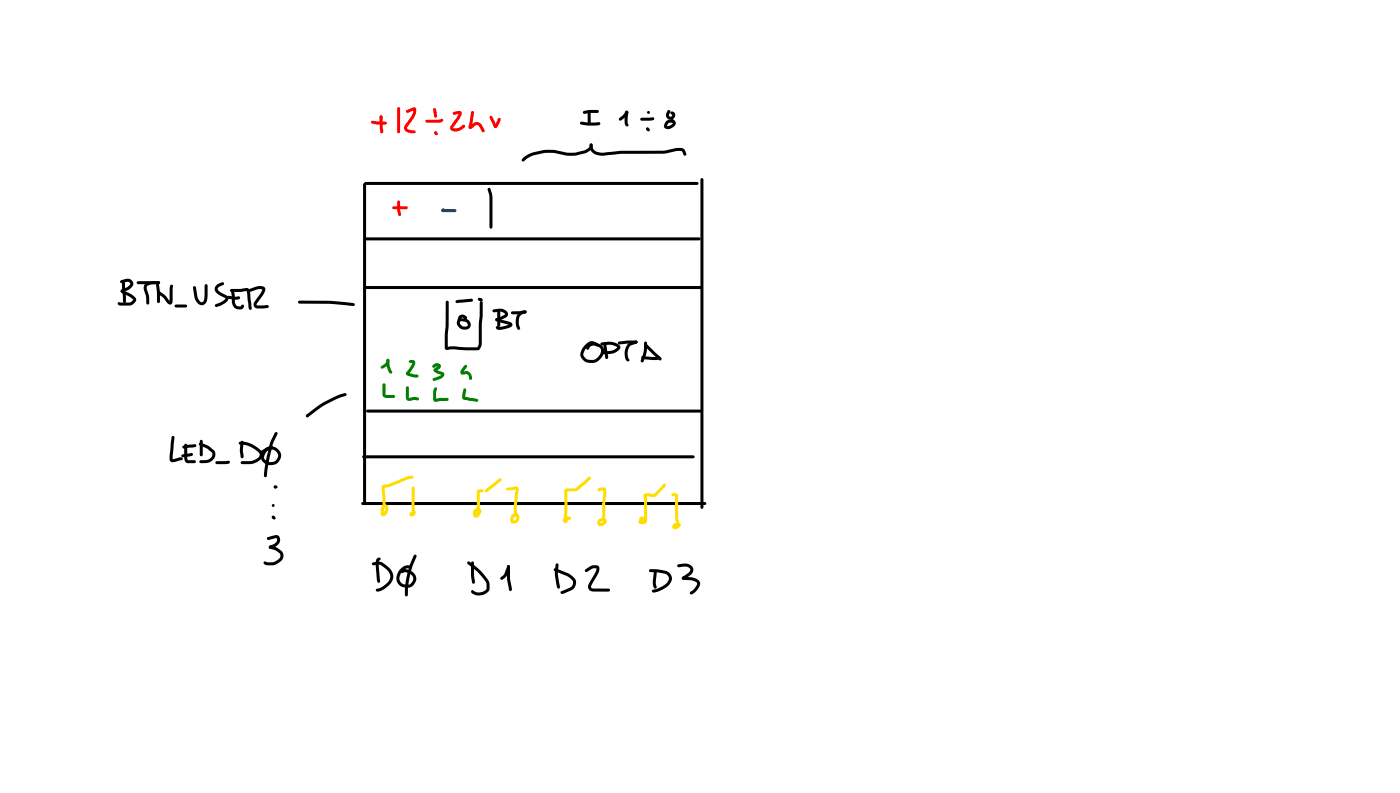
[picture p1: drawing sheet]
<svg xmlns="http://www.w3.org/2000/svg" width="337mm" height="190mm" viewBox="0 0 337 190" stroke-linecap="round" stroke-linejoin="round" font-family="sans-serif">
<g fill="#000">
<path d="M87.6 43.8l80-.1 .3 .4-.3 .3h-79.7l-.4-.3z" fill-rule="evenodd"/>
<path d="M87.6 57.1l80.5-.1 .3 .4-.3 .4h-80.2l-.4-.4z" fill-rule="evenodd"/>
<path d="M87.4 44l.2-.1 .4 .4v76.2l-.4 .4-.3-.4z" fill-rule="evenodd"/>
<path d="M168.5 42.9l.2-.1 .4 .3v78.8l-.4 .4-.3-.4z" fill-rule="evenodd"/>
<path d="M87.6 68.8l80.9-.1 .4 .4-.4 .3h-80.6l-.4-.3z" fill-rule="evenodd"/>
<path d="M115.3 71.7l.3-.1 .3 .3-.5 .5-.2-.4z" fill-rule="evenodd"/>
<path d="M115 71.6l.7 .1 .2 .3-.1 .3-.7-.1-.2-.3z" fill-rule="evenodd"/>
<path d="M88.1 98.5l80.2-.1 .4 .4-.4 .3h-80l-.3-.3z" fill-rule="evenodd"/>
<path d="M87.2 109.5l79.4-.1 .4 .3-.4 .4h-79.2l-.2-.1z" fill-rule="evenodd"/>
<path d="M86.9 120.7l82.5-.1 .4 .4-.4 .3h-82.2l-.4-.3z" fill-rule="evenodd"/>
<circle cx="115.7" cy="72.1" r=".36"/>
</g>
<g fill="#000">
<path d="M107.3 72.3h.5l.1 .3-.3 11-.2-.2 1.7-.2 5.7 .2 .3-.8 .2-9.9 .4-.4 .4 .4-.3 9.7a1.51 1.51 0 0 1-1 1.8l-5.7-.3-1.5 .2a.53 .53 0 0 1-.7-.5zM110.4 75.9l.5-.3h.5l.7 .4 .2 .3-.4 .4-.6-.4-.4 .1-.3 1.3a1.06 1.06 0 0 0 .8 .8 1.06 1.06 0 0 0 1-.5l-.4-.6-1.5-.3-.3-.3 .3-.4 1.4 .2a1.36 1.36 0 0 1 1.2 1.7 1.36 1.36 0 0 1-1.9 .8 1.75 1.75 0 0 1-1.4-1.8zM109.6 72.2l.6-.2 3.2-.3 .3 .4-.3 .4-3.6 .3-.2-.1zM118.5 74.4l1.3-.2a1.72 1.72 0 0 1 2.3 1.6l-.4 .4-1.5 .8-.7 .2-.3-.1v-.5l2.2-1.1a.99 .99 0 0 0-1-.6l-1.7 .1-.2-.1zM119.2 76.6l.2-.2 3.1 .9a.69 .69 0 0 1 .7 .6 .69 .69 0 0 1-.6 .8l-1.8 .5h-1.2a.47 .47 0 0 1-.3-.4 .47 .47 0 0 1 .2-.5l.7 .2 2.3-.6v.2l-3.1-.9-.3-.2zM119.6 74.7l.3-.1 .4 .3v3.3l-.4 .4-.4-.4zM122.9 74.9l2.7-.3a.57 .57 0 0 1 .6 0 .57 .57 0 0 1 .3 .6l-1.4 .3h-1.9l-.3-.1zM124.7 75.3l.6-.5 .9-.2 .4 .3-.2 .4-1.1 .4-.5 .6a3.4 3.4 0 0 0 .2 2.4l-.1 .4-.2 .2a2.79 2.79 0 0 1-.6-3.2zM126 74.7l.2-.1 .3 .1v.5l-.3 .1-.3-.2zM140.7 82.8l.8-.6 .8-.3 .7 .2 .7 .5 .2 .3-.4 .3-1-.5a2.7 2.7 0 0 0-2.2 2.8 2.25 2.25 0 0 0 2.8 .8 2.25 2.25 0 0 0 1.3-2.5l-.9-.6a1.32 1.32 0 0 0-2 .8 .53 .53 0 0 1-.6-.4 .53 .53 0 0 1 .3-.6 2.45 2.45 0 0 1 3.5 0 2.45 2.45 0 0 1-.9 3.7 2.65 2.65 0 0 1-4.3-1.7l.4-1.1zM144.4 82.4l1.7-.3a2.62 2.62 0 0 1 3 1.4l-.5 .7a3.6 3.6 0 0 1-2.3 .9h-1.2l-.3-.4 .3-.3 2.3-.3 1-.7-1.7-.6-2 .2-.3-.1zM145.1 82.4l.3-.1 .3 .3 .5 3.3-.4 .4-.3-.4-.5-3.2z"/>
<path d="M148.6 82.2l2.3-.4h2l.4 .4-.4 .3-4 .3-.3-.1zM151 82.6l1.7-.7h.5l.1 .3-.2 .3-1.3 .4a2.3 2.3 0 0 0-.8 3l.3 .6a.54 .54 0 0 1-.6 .2 .54 .54 0 0 1-.4-.5v-.1a3.8 3.8 0 0 1 .7-3.5zM154.2 85.6l4.3 .1 .3 .3-.3 .4-1.7 .1-2.3-.2-.4-.4zM154.9 82.6h.5l3.3 3.1 .4 .6-.2 .2-.2 .1-.3-.1-1.2-1.2-2.3-2.2zM154.9 82.1h.5l.1 .3v1.7l-.8 2.7-.3 .3-.3-.1-.1-.3 .7-2.2z"/>
<circle cx="119.4" cy="76.8" r=".36"/>
<circle cx="152.9" cy="82.2" r=".37"/>
</g>
<g fill="#008000">
<path d="M92.1 92.2l.2-.1 .4 .3v2.4l2 .1 .3 .3-.3 .4h-1.3a1.11 1.11 0 0 1-1.4-.8z"/>
<path d="M97.7 92.9l.2-.1 .4 .3v2.5l1.1-.2a1.14 1.14 0 0 1 1.3 .4l-.3 .4-.8-.1-.7 .1a.87 .87 0 0 1-1.3-.8z"/>
<path d="M104.5 93.1h.5l.1 .3-.3 .9v1.6l-.1-.1 1.1-.2h1.7l.3 .1v.5l-3 .3-.5-.1-.2-.5v-1.6z"/>
<path d="M111.5 93.4h.5l.1 .2-.3 2-.1-.3 2.2 .4 1 .2 .1 .3-.4 .3-3.1-.4a.86 .86 0 0 1-.4-1.3z"/>
<path d="M93 86.3a.53 .53 0 0 1 .6 .2 .53 .53 0 0 1-.1 .7l-.3 .5-.5 .4-.7 .4h-.4l-.1-.3 .2-.3 1.1-.8z"/>
<path d="M93 86.3l.3-.1 .3 .3 .1 1.4 .6 1.5-.3 .4-.6-.5-.4-1.1z"/>
<path d="M98.4 86.6a1.03 1.03 0 0 1 1.4 .3v.5l-.3 .8-1.2 1.6-.1-.3 2.3 .6v.5l-.2 .1-2.2-.4-.5-.4v-.4l1.6-2.3-.8-.1z"/>
<path d="M104 87.7l.5-.3a.84 .84 0 0 1 1.3 .1 .84 .84 0 0 1-.4 1.3l-.6 .3 .1-.3 1.3 .5a.83 .83 0 0 1 .6 .9 .83 .83 0 0 1-.7 .7l-1.7 .6-.3-.1-.1-.2 .2-.4 1.3-.4 .6-.5 .1 .2-1.7-.7a.52 .52 0 0 1 0-.9l.8-.5-1.1 .4-.3-.4z"/>
<path d="M111.7 87.8l.2-.2 .4 .4-.9 1.4-.2-.1a1.54 1.54 0 0 1 1.8 .2 1.54 1.54 0 0 1 .4 1.7l-.3 .1-.3-.4a.96 .96 0 0 0-.6-1h-.1a.88 .88 0 0 1-.9 .1 .88 .88 0 0 1-.5-.7z"/>
</g>
<g fill="#fd0">
<path d="M92 121.4a.93 .93 0 0 1 1.2 .1 .93 .93 0 0 1 .1 1.2 1.21 1.21 0 0 1-1.7 1.2l-.1-.4a.58 .58 0 0 1 .7-.7l.5 .2 .2 .3-.3 .4-.6-.2 .2-.1-.2-.1a1.23 1.23 0 0 0 .6-1.4l-.2 .1-.3 .8-.2 .1a.71 .71 0 0 1-.1-1.3z"/>
<path d="M91.6 122.2h.5v.6h-.5z"/>
<path d="M91.9 116.6l1.6-.3 4.6-1.9 1-.1 .4 .3-.4 .4-1.3 .2-4.1 1.7-1.3 .2v-.1l.3 3a3.1 3.1 0 0 1-.7 2.8h-.4l-.1-.3 .1-.3a4.7 4.7 0 0 0 .3-2.9l-.2-2.3z"/>
<path d="M99.1 117l.2-.1 .4 .3v6.1l-.2-.1 .3 .3-.4 .4-.3-.2-.1-.5z"/>
<path d="M98.6 123.1l.5-.3h.5l.1 .3-.2 .3-.4 .3-.1-.4 .2-.2 .4 .2-.3 .1a.44 .44 0 0 1-.2-.6 .44 .44 0 0 1 .6-.2 .44 .44 0 0 1 .2 .6 .79 .79 0 0 1-.6 .8 .79 .79 0 0 1-.9-.5z"/>
<path d="M114.8 117.7l1.1-.1 .4 .3-.4 .4h-.7l.2-.3-.2 4.5a1.1 1.1 0 0 1-1.4 .9 .99 .99 0 0 1 .7-1.2 .99 .99 0 0 1 1.2 .6 1.37 1.37 0 0 1-1.7 1.4l-.3-.4 .2-.7 .9-.6 .4 .1 .1 .4-.9 .6a.76 .76 0 0 0 .6-.8l-.6 .3-.3-.3 .4-.3 .1-.7v-3.8z"/>
<path d="M116.6 117.6l3.4-2.6h.5v.5l-3.4 2.7h-.5l-.1-.3z"/>
<path d="M121.7 117.2l1.9-.3a.82 .82 0 0 1 1 .2 .82 .82 0 0 1 0 1l-.4 3.3 .1 1.7a.63 .63 0 0 1 .1 .8 .63 .63 0 0 1-.8 .2l-.2 1-.1-.1a.65 .65 0 0 0 .8-.7v-.1l-.6-.1a.57 .57 0 0 1 .2-.6 .57 .57 0 0 1 .7 0 1.26 1.26 0 0 1 .1 1.8 1.26 1.26 0 0 1-1.7 .1 1.37 1.37 0 0 1 1.1-2l-.2 .3-.2-.8v-1.3l.3-3 .2-1.1 .1 .1-2.1 .2-.3-.1z"/>
<path d="M135.6 124.3l.3-.1h-.2a.54 .54 0 0 1 .8 0 .54 .54 0 0 1 0 .7 .67 .67 0 0 1-.6 .7 .67 .67 0 0 1-.7-.7 .67 .67 0 0 1 .8-.6l1-.2 .3 .4-.3 .3-1 .3-.2-.1 .1-.5 .4 .2-.3 .2-.4-.1z"/>
<path d="M135.8 117.5l.4-.2h2.1l3-2.6 .4-.2 .3 .1v.5l-3.3 2.8a3.3 3.3 0 0 1-2.2 .1h-.2l.1-.1v5.2l-.1 1.4-.4 .4-.3-.1-.1-.4 .2-1.4v-5.1z"/>
<path d="M143.7 117.5a1.54 1.54 0 0 1 2-.1l-.2 7.4a.47 .47 0 0 1-.3 .4 .47 .47 0 0 1-.5-.1l-.3 .3v.3l.6-.3v-.5a.46 .46 0 0 1 .6-.2 .46 .46 0 0 1 .2 .6 1.34 1.34 0 0 1-2.1 .7 1.13 1.13 0 0 1 .2-1.2 1.13 1.13 0 0 1 1.2-.3l-.3 .3v-4.1l.2-3 .1 .1-1.1 .2-.3-.1z"/>
<path d="M154.8 118.7l.9-.2 1.4 .2 2.3-2.4 .3-.1 .3 .1 .1 .2-.2 .4-2.3 2.4-.6 .1-1.7-.1 .1-.2 .1 .7v5.1a.93 .93 0 0 1-.7 .9 .93 .93 0 0 1-1-.6 .78 .78 0 0 1 .2-1.1 .78 .78 0 0 1 1.1 .4 .93 .93 0 0 1 0 1.2 .93 .93 0 0 1-1.2 .2l-.2-.5 .2 .2 .3-.1-.4 .3a.45 .45 0 0 1-.3-.6 .45 .45 0 0 1 .5-.3 .45 .45 0 0 1 .4 .5l-.2-.2 .5-.1-.4-.3 .1-.1v.2l.6 .1-.2 .1v-5.3l-.2-.7z"/>
<path d="M161.5 118.6l1.1-.1 .4 .5v5.5l.3 1.4-.4-.1h.4l.1 .3a.5 .5 0 0 1-.7 .3 .5 .5 0 0 1-.2-.8l-.2-1.4v-5.1l.1 .1-.9-.1z"/>
<path d="M161.9 125.8l.8-.2a.56 .56 0 0 1 .6 .7h-.8l-.2 .3-.1-.2 .4-.1 .4-.5a.44 .44 0 0 1 .6 .2 .44 .44 0 0 1-.2 .6 .89 .89 0 0 1-1 .6 .89 .89 0 0 1-.8-.9z"/>
<path d="M162.5 125.9l.2-.1a.52 .52 0 0 1 .6-.1 .52 .52 0 0 1 .2 .6l-.7 .2-.3-.1z"/>
<circle cx="163" cy="126.1" r=".36"/>
<circle cx="163.3" cy="126" r=".37"/>
</g>
<g fill="#f00">
<path d="M95.6 48.3l.2-.2 .4 .4v2.1a.87 .87 0 0 1-.1 1.3l-.4-.3-.2-1.1z"/>
<path d="M94.4 49.7l3.3-.2 .4 .4-.4 .4h-3l-.3-.1z"/>
</g>
<g fill="#004080">
<path d="M106.3 50.1l.3-.1 .3 .4-.5 .5-.3-.4z"/>
<path d="M106.2 50.3l3.2-.1 .3 .4-.3 .4h-2.5a.54 .54 0 0 1-.6-.1 .54 .54 0 0 1-.1-.6z"/>
</g>
<g fill="#000">
<path d="M125.5 38.2l.4-.4a11.8 11.8 0 0 1 10.4-1.1h2l2.2-.6 1.1-.7 .2-.8a.56 .56 0 0 1 .6 .2 .56 .56 0 0 1 0 .6 2.94 2.94 0 0 1-2 1.5 11.3 11.3 0 0 1-7.2-.1 9.6 9.6 0 0 0-7.5 2l-.3-.3zM139.5 29.3l.3-.1 1.7 .2 2.5-.1 .2 .1 .1 .5a4.8 4.8 0 0 1-3 .3l-1.6-.3-.3-.3zM140.2 26.8l2-.4h1.4l.4 .4-.4 .3-1.9 .1-1.2 .2-.3-.1zM141.4 26.5l.2-.1 .4 .4v2.9l-.4 .4-.3-.4zM141.8 34.6h.6l.1 .8a1.52 1.52 0 0 0 1.3 1.2l1.2 .1 4.3-.5h10.2l3.9-.7 1 .3 .6 1.3-.1 .2-.4 .1-.6-1-.5-.2-3.9 .7-10.3 .1-3.3 .3a3.3 3.3 0 0 1-4.1-1.5zM150.4 26.7l.3-.1 .3 .3-.4 .9-1.3 1.1h-.4l-.2-.3 .2-.2 .9-.8zM150.4 26.7h.5l.1 .2-.1 2.5 .2 .6a.48 .48 0 0 1-.6 .3 .48 .48 0 0 1-.3-.5v-1.6zM154 28.4l2.9-.2 .4 .3-.1 .3-.4 .1-2.5 .1-.3-.1zM160.6 26.5h.5l.1 .3-.4 .8 .1 .3 .5 .1 .2-.5a.47 .47 0 0 1-.4-.6l.4-.1a1.05 1.05 0 0 1 .4 1.6 1.05 1.05 0 0 1-1.7-.1l-.2-.7zM160.2 29.1l.5-.3 1-.1 .4 .4-.4 .4-1 .1-.4 .6 .3 .1 .7-.3 .4-.4-.4-.6a.61 .61 0 0 1 1 .1 1.59 1.59 0 0 1-1.8 1.9 .88 .88 0 0 1-.9-.6 .88 .88 0 0 1 .3-1zM117.3 45.2l.3-.1 .3 .3a7.6 7.6 0 0 1 .5 3.7v5.5l-.4 .3-.3-.3v-4.2a9.9 9.9 0 0 0-.5-4.8zM28.9 67.5l1.2-.5a1.42 1.42 0 0 1 1.9 .8 1.94 1.94 0 0 1-1.9 2.1l-.5 .3v-.5l2.3 1.2a1.17 1.17 0 0 1 .8 1.2 1.17 1.17 0 0 1-.9 1.1l-.6 .2h-2.4a.48 .48 0 0 1-.4-.7h2.8l.8-.7-1-.8-1.5-.7a.55 .55 0 0 1-.5-.4 .55 .55 0 0 1 .3-.6l.9-.4a1.4 1.4 0 0 0 1.1-1l-.5-.4-1.6 .3-.2-.1z"/>
<path d="M29.4 67.6l.3-.1 .3 .4 .3 4.6-.4 .3-.3-.3-.3-3zM32.9 67.6l5.2-.1 .4 .4-.4 .4h-4.9l-.3-.1zM34.9 68.1l1.8-.5 1.4-.1 .4 .4-.4 .4h-1.6l-1 .3-.2 .5 .1 .6a5.4 5.4 0 0 1 .4 3.4l-.3 .1-.3-.4a7.9 7.9 0 0 0-.6-3.4v-.8zM37.6 68.1l.3-.1 .3 .3 .2 1.6 .1 2.6-.4 .3-.4-.3zM37.8 70l.5-.1 1.3 1 1.3 1.6h-.2l.1-3.1a.66 .66 0 0 1 0-.7 .66 .66 0 0 1 .7-.2v3.8a.72 .72 0 0 1-.5 .9 .72 .72 0 0 1-.9-.5l-.8-1.1-1.4-1.1-.2-.3zM42 73.3l2.6-.1 .4 .3-.4 .4h-2.3l-.3-.1zM46.5 68.8l.2-.1 .4 .3 .4 2.2a1.27 1.27 0 0 0 1.1 1.4l.5-.6 .1-3.4 .3-.4 .4 .4-.1 3.6a1.35 1.35 0 0 1-1.3 1.1 1.35 1.35 0 0 1-1.4-1l-.4-.9-.3-2.3zM52 68.5l1.5-.7 .3 .1 .1 .2-.2 .4-1.1 .5-.3 .4a1.21 1.21 0 0 0 1.1 1l1 .5a.96 .96 0 0 1 .5 1 .96 .96 0 0 1-.6 .8l-1.3 .7-.9 .4-.4-.1v-.5l1.9-.9 .6-.5-.9-.6a1.91 1.91 0 0 1-1.7-2.1zM54.7 71.2l2.9 .1a.66 .66 0 0 1-.2 .7 .66 .66 0 0 1-.7 0l-1.8-.2-.3-.4zM55.4 69.5l2.5-.1a1.94 1.94 0 0 1 1.9 0l.3 .9 .4 3.7-.1 .4-.2 .1-.2-.1-.3-.5-.3-4-1.6 .2h-2.2l-.2-.1zM55.6 69.5l.3-.1 .3 .3 .2 1.3a3.4 3.4 0 0 0 .3 2.3l.4 .3h.8a.47 .47 0 0 1 .7-.3l.1 .3a1.49 1.49 0 0 1-2.6-.1 4.6 4.6 0 0 1-.4-2.6l-.2-1.1zM59.8 69.6l1.6-.7 1.1-.2a1 1 0 0 1 1.2 .4 1 1 0 0 1-.2 1.3l-1.8 2.6v.3h2.6l.2 .1v.5l-1.2 .2h-1.4a.97 .97 0 0 1-.9-.5 .97 .97 0 0 1 .1-1l1.5-2.1 .5-1h-1l-2 .6-.3-.1z"/>
<path d="M71.7 72.3h7.6l5.7 .5 .3 .4-.3 .3-5.7-.5-7.3-.1-.4-.3zM73.6 99.6l2.2-1.6a24.1 24.1 0 0 1 7.1-3.6l.3 .1 .1 .3-.2 .3a23.4 23.4 0 0 0-6.9 3.4l-2.1 1.7h-.5l-.1-.3zM41.4 104.8h.5l.1 .3-.6 5.2 2-.4 .4 .1 .2 .2-.4 .4-1.4 .3a.94 .94 0 0 1-1.1 0 .94 .94 0 0 1-.3-1.1zM43.7 109.3l2.3-.5a.42 .42 0 0 1 .3 .5 .42 .42 0 0 1-.5 .3l-1.9 .3-.2-.1zM43.9 107.2l3-.5 .3 .4-.3 .3-2.7 .4-.3-.1zM44.4 106.7l.2-.1 .4 .3 .1 3.6h1.6l.4 .4-.1 .3-1.9 .1-.6-.4-.2-1zM47.9 106.4l.3-.1 1.7 .7 1.3 1a1.88 1.88 0 0 1 .4 2 1.88 1.88 0 0 1-1.7 1.2l-1.6 .1-.4-.4 .4-.4h1.1a1.72 1.72 0 0 0 1.6-1.2l-.1-.6-1.1-.9-1.8-.8-.2-.3zM48.1 105.7l.3-.1 .3 .4v3.3l-.3 .3-.4-.3zM51.9 110.9l3-.2 .4 .3-.1 .3-.6 .2h-2.5l-.2-.1zM57.5 106.2a6.3 6.3 0 0 1 5.5 2.4 1.63 1.63 0 0 1-.7 2.1l-1.2 .6-.8 .2h-2.1l-.4-.4 .4-.3 2.7-.2 1.4-.9a1 1 0 0 0-.7-1.5l-2-1.1-2.1-.4zM58 106h.5l.1 .2-.2 2 .2 1.5-.4 .4a.87 .87 0 0 1-.4-1l-.1-1.3zM62.7 108.4a4 4 0 0 1 2.9-1.1 2.27 2.27 0 0 1 1.9 2.7 2.27 2.27 0 0 1-2.8 1.7 2 2 0 0 1-1.8-1.2 2 2 0 0 1 .4-2.2l.8-.8 1-.5 .4 .1v.5l-.8 .4a1.82 1.82 0 0 0-1 2.5 1.73 1.73 0 0 0 2.1 .4 1.73 1.73 0 0 0 1-1.9 1.63 1.63 0 0 0-2.3-.8l-1.6 .9-.4-.4z"/>
<path d="M66.2 103.8l.4 .1 .1 .4a25.6 25.6 0 0 0-2.5 9.8l-.1 .5h-.6a29.1 29.1 0 0 1 1.7-8.8zM64.2 129.2l1.6-.6a1.23 1.23 0 0 1 1.5 .7 1.23 1.23 0 0 1-.5 1.6l-.8 .5-1 .4-.3-.1a.87 .87 0 0 1 1.1-1 1.04 1.04 0 0 0 .7-1.4l-2 .4-.3-.1zM64.7 131.2h.5a3.9 3.9 0 0 1 2.3 1 1.66 1.66 0 0 1-.1 2.7l-1.5 .8-1.8 .1a.66 .66 0 0 1-.7-.8h2.3l1.6-1a.91 .91 0 0 0-.2-1.2l-1-.7-1.3-.3-.2-.3zM89.5 135.2l1.5-.3a4.4 4.4 0 0 1 3.5 3.8 4.6 4.6 0 0 1-3.7 3.4l-.4-.1-.1-.2 .1-.3 .3-.1a4.7 4.7 0 0 0 2.9-2.1 2.21 2.21 0 0 0-1.1-2.8l-1.1-.8-1.7 .1-.2-.1zM90.6 134.2l.5-.3 .4 .4-.4 .4 .3 5-.4 .3-.2-.1-.2-.5-.2-2.9a3 3 0 0 1 .2-2.3zM96.3 136.6l1.2-.7h1.4v.5l-1 .1a2.34 2.34 0 0 0-1.5 3.5 1.68 1.68 0 0 0 1.8 .5 1.68 1.68 0 0 0 1.2-1.4 1.46 1.46 0 0 0-1-1.4l-1.2-.2a.5 .5 0 0 1-.8-.2l.4-.5 .8-.1a2.74 2.74 0 0 1 2.4 1.8 2.36 2.36 0 0 1-2.3 2.7 2.36 2.36 0 0 1-2.4-2.7l.5-1.2zM99.6 133.3h.5l.1 .4-1.4 3.6a19 19 0 0 0-.7 5.6l-.4 .4-.3-.1a17.6 17.6 0 0 1 1.2-7.7zM112.4 135l.5-.1 1.8 1.4 1.6 1.7 1.2 1.7 .2 1.6a1.94 1.94 0 0 1-2 1.7 2.17 2.17 0 0 1-2.5-.8l.1-.3 .3-.2 .3 .2a2.27 2.27 0 0 0 3.1-.4v-1.2l-.3-.6-1.8-2.2-2.5-2-.1-.3zM113.3 135l.3-.1 .3 .3 .1 3.1 .2 1.6-.4 .4a2.14 2.14 0 0 1-.6-2zM122 135.8a.51 .51 0 0 1 .6 .3 .51 .51 0 0 1-.1 .6l-.8 1.8-.9 .7h-.5l-.1-.2 .2-.3 .8-.8zM122 135.8h.5l.1 .3v2.9l.4 2.2v.7h-.6l-.1-.6a13.5 13.5 0 0 1-.3-5.5zM133.2 136.6l.4-.1 2.2 .9a5 5 0 0 1 2.5 1.8 2.04 2.04 0 0 1-1 2.6l-2 .9-.5-.1-.1-.3 .3-.3 2-.9a1.21 1.21 0 0 0 .5-1.8l-1.3-1-2.9-1.1-.2-.3z"/>
<path d="M133.7 135.4h.5l.1 .3a11.5 11.5 0 0 0 .3 5.3l-.1 .3-.2 .1-.4-.3a12.2 12.2 0 0 1-.3-5.5zM140.7 136.8l1-.7a1.5 1.5 0 0 1 2.4 .3v.2a4.4 4.4 0 0 1-1 2.4l-1 1.8 .1 .5 4.1 .1 .4 .4-.4 .3h-3.7a1.22 1.22 0 0 1-1.1-.7 1.22 1.22 0 0 1 .1-1.3l1.6-2.7 .2-.9-.9 .1-1.6 .8-.3-.3zM156.1 136.8l1.5-.1 2 .3a2.05 2.05 0 0 1 1.9 1.7 2.05 2.05 0 0 1-1.1 2.2 6.1 6.1 0 0 1-3.3 1.5l-.4-.4 .3-.4a5.7 5.7 0 0 0 3.5-1.9l.2-.2a1.17 1.17 0 0 0-.9-1.7l-1.9-.3-1.5-.1-.4-.3zM157.3 137.3h.5l.1 .3-.2 2.4 .2 1.1-.4 .3a1.85 1.85 0 0 1-.6-2zM162.9 135.7l1.3-.3a1.73 1.73 0 0 1 1.8 .3 1.73 1.73 0 0 1 .5 1.8l-.5 .6-1 .7-.6 .4-.4-.1-.1-.2 .2-.4 1.6-1.1a.58 .58 0 0 0 .1-.9l-.8-.4-1.9 .2-.2-.1zM164 138.6h.8a4.9 4.9 0 0 1 2.7 .5 1.26 1.26 0 0 1 .5 2 3.4 3.4 0 0 1-1.8 1.7l-.4-.3 .2-.4a3.4 3.4 0 0 0 1.6-1.8l-.2-.4-1-.5-2.3-.2-.2-.3zM164 138.6l.3-.1 .3 .2-.1 .5-.2 .1-.3-.2zM164 138.7l.3-.2 .2 .1 .1 .5-.3 .1-.3-.1z"/>
<circle cx="150.7" cy="26.9" r=".36"/>
<circle cx="65" cy="131.5" r=".36"/>
</g>
<g fill="#000">
<path d="M155.4 30.7a.6 .6 0 0 1 .9 .5l-.2 .3a.6 .6 0 0 1-.8-.5z" fill-rule="evenodd"/>
<path d="M65.9 116.7a.53 .53 0 0 1 .8 .3 .49 .49 0 0 1-.4 .4 .49 .49 0 0 1-.5-.4z" fill-rule="evenodd"/>
<path d="M65.4 124a.6 .6 0 0 1 .9 .5l-.1 .2a.6 .6 0 0 1-.9-.5z" fill-rule="evenodd"/>
<circle cx="155.7" cy="31" r=".36"/>
<circle cx="155.9" cy="27" r=".36"/>
<circle cx="66.1" cy="117" r=".36"/>
<circle cx="65.7" cy="124.2" r=".36"/>
<circle cx="65.7" cy="121.4" r=".36"/>
</g>
<g fill="#f00">
<path d="M91.4 27.8l.2-.1 .4 .3v2.5a1.33 1.33 0 0 1-.1 1.5l-.4-.1-.1-.2 .3-.4-.3 .3-.1-1.1z"/>
<path d="M89.3 29.1l3.4 .1 .3 .4-.3 .3h-2.2l-1.3-.3z"/>
<path d="M95.6 25.8l.2-.1 .4 .4v5.6l-.4 .3-.3-.3z"/>
<path d="M97.6 26.6l1.4-.7a.7 .7 0 0 1 .9 0 .7 .7 0 0 1 .2 .9l-.5 1.3-1.8 2.6 .3 .4 .9 .2a.75 .75 0 0 1 .9 .4l-.3 .3-1.3-.1a1.15 1.15 0 0 1-1.1-.6 1.15 1.15 0 0 1 .2-1.3l1.6-2.2 .4-1.4 .2 .1-1.7 .6-.2-.1z"/>
<path d="M102.3 28.9l3.4-.2a.59 .59 0 0 1 .9 .2l-.2 .3-.7 .2-3.1 .1-.3-.1z"/>
<path d="M108.9 27l.9-.3a.77 .77 0 0 1 1 .1 .77 .77 0 0 1 0 1l-1.9 2.9a1.42 1.42 0 0 0 1.7-.2l.9-.6 .3 .4a2.2 2.2 0 0 1-3.6 .6l.1-.6 1.6-2.1 .4-1 .1 .2-1.3 .2-.2-.1z"/>
<path d="M113.3 26.7h.5l.1 .3-.6 3.6-.1-.2-.3-.1 .8-.7a1.38 1.38 0 0 1 2.3 .7l.5 1.1-.3 .4-.4-.2-.6-1.1-.3-.4h-.5l-.6 .5a.62 .62 0 0 1-.6 .4 .62 .62 0 0 1-.6-.5z"/>
<path d="M117.8 27.9l.2-.1 .4 .2 1.1 2.4-.1 .3a.81 .81 0 0 1-1-1l-.7-1.4z"/>
<path d="M119.8 28.4h.5l.1 .2-.6 1.5a.66 .66 0 0 1-1 .6v-.5l.3-.2-.1 .1z"/>
<circle cx="91.6" cy="28.1" r=".38"/>
</g>
<g fill="#f00">
<path d="M104.1 26.4l.7-.2v1.1h-.4z" fill-rule="evenodd"/>
<path d="M104.3 26.7l.3-.1 .3 .4 .2 .9-.4 .4-.4-.3z" fill-rule="evenodd"/>
<path d="M104.4 31.7a.6 .6 0 0 1 .9 .4l-.1 .3a.6 .6 0 0 1-.9-.5z" fill-rule="evenodd"/>
<circle cx="104.5" cy="26.3" r=".36"/>
<circle cx="104.7" cy="31.9" r=".36"/>
</g>
</svg>
